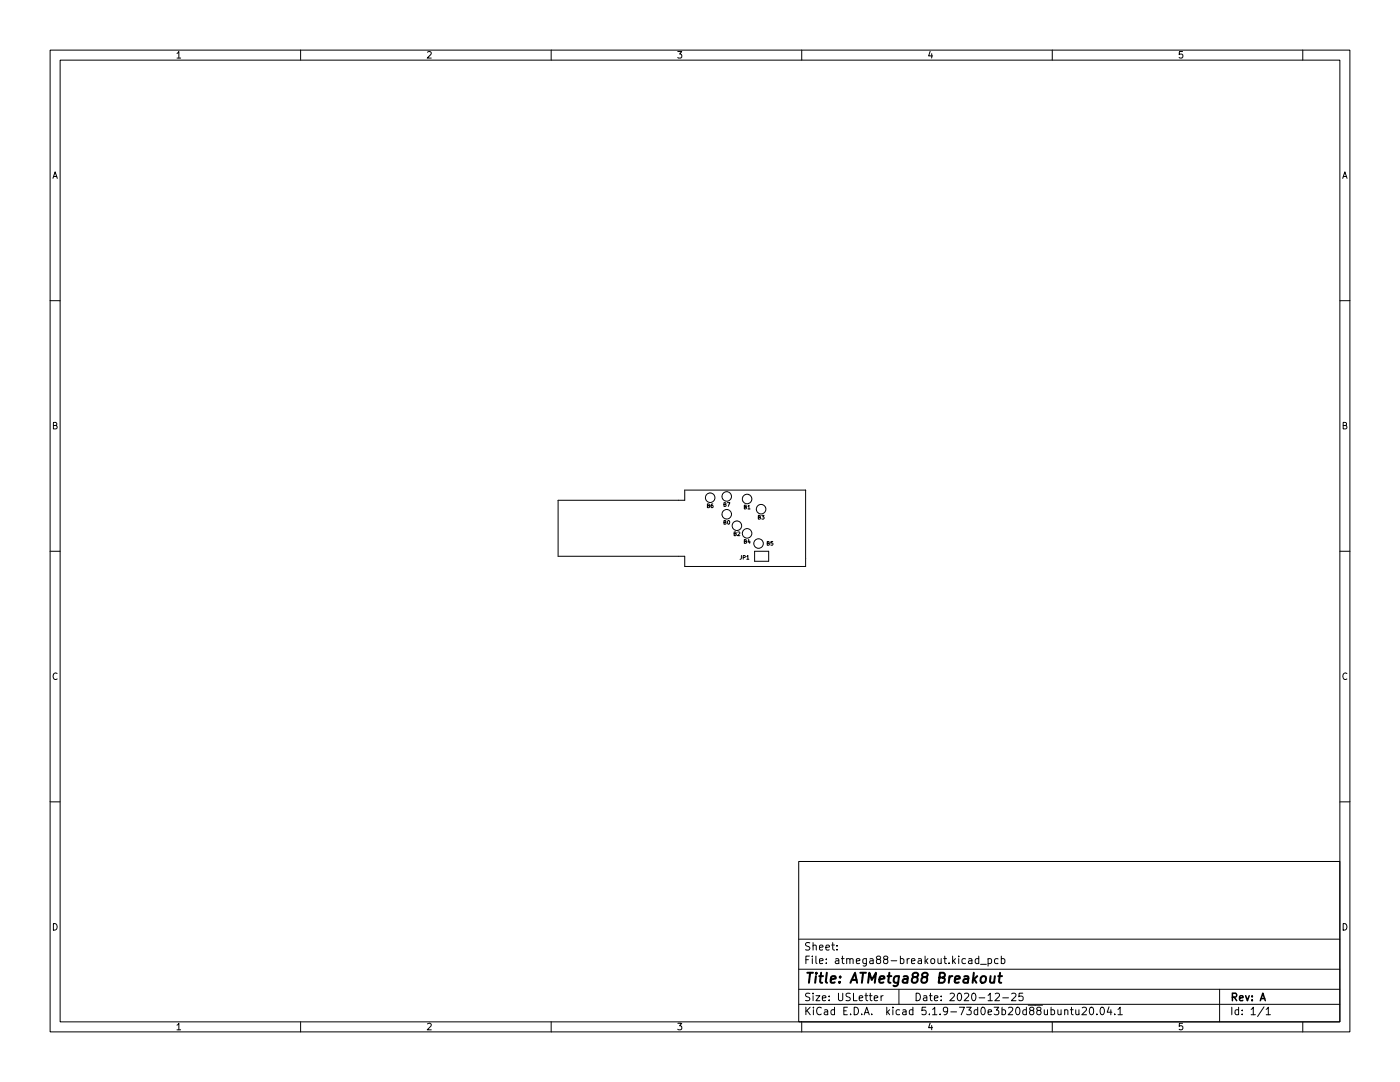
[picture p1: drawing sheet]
<svg xmlns="http://www.w3.org/2000/svg" width="279mm" height="216mm" viewBox="0 0 279 216" stroke-linecap="round" stroke-linejoin="round" font-family="sans-serif">
<defs><g id="words">
<text font-size="2.8" x="160.4" y="196.2">Title: ATMetga88 Breakout</text>
<g font-size="2.1">
<text x="160.4" y="189.7">Sheet:</text>
<text x="160.4" y="192.4">File: atmega88-breakout.kicad_pcb</text>
<text x="160.4" y="202.5">KiCad E.D.A. kicad 5.1.9-73d0e3b20d88ubuntu20.04.1</text>
<text x="160.4" y="199.7">Size: USLetter</text>
<text x="182.4" y="199.7">Date: 2020-12-25</text>
<text x="245.4" y="199.7">Rev: A</text>
<text x="245.4" y="202.5">Id: 1/1</text>
</g>
<g font-size="1.8">
<text x="35" y="11.6">1</text>
<text x="85" y="11.6">2</text>
<text x="135" y="11.6">3</text>
<text x="185" y="11.6">4</text>
<text x="235" y="11.6">5</text>
<text x="10.3" y="35.6">A</text>
<text x="267.7" y="35.6">A</text>
<text x="10.3" y="85.7">B</text>
<text x="267.7" y="85.7">B</text>
<text x="10.3" y="135.6">C</text>
<text x="267.7" y="135.6">C</text>
<text x="10.3" y="185.7">D</text>
<text x="267.7" y="185.7">D</text>
<text x="35" y="205.6">1</text>
<text x="85" y="205.6">2</text>
<text x="135" y="205.6">3</text>
<text x="185" y="205.6">4</text>
<text x="235" y="205.6">5</text>
</g>
<g font-size="1">
<text x="141.1" y="101.3">B6</text>
<text x="144.4" y="101.1">B7</text>
<text x="148.4" y="101.6">B1</text>
<text x="144.4" y="104.6">B0</text>
<text x="146.4" y="106.9">B2</text>
<text x="151.2" y="103.6">B3</text>
<text x="147.7" y="111.6">JP1</text>
<text x="148.4" y="108.4">B4</text>
<text x="153" y="108.8">B5</text>
</g>
</g></defs>
<g fill="none" stroke="#000" stroke-width=".2">
<path d="M10 10h259.4v195.9h-259.4zM12 12h255.4v191.9h-255.4zM60 10v2M110 10v2M160 10v2M210 10v2M260 10v2M10 60h2M267.4 60h2M111.4 99.8h25.3v-2h24.1v15.2h-24.1v-2h-25.3zM10 110h2M150.6 110h2.8v2h-2.8z"/>
<path d="M267.4 110h2M10 160h2M267.4 160h2M159.4 171.9h108v32h-108zM159.4 197.4h108M159.4 193.4h108M159.4 187.4h108M167 189.4v.2M167 188.7v.1M174.5 199.2l.7-.2-.1-.3h-.4l-.2 .2v.7h.6M175.8 198.7v1M176.3 198.7l-.5 .3"/>
<path d="M179.4 197.4v3M193.3 191.4h.6l.1 .9M194 191.6l-.5 .1-.2 .2 .2 .4 .5-.1M195.3 191.4l-.4-.1-.3 .3 .2 .6h.5M195.3 190.8v1.5M195.7 192.4h1.1M197.2 191.4l.4-.1 .3 .3-.1 .6h-.6M197.2 191.3v1.5M198.6 198.3l.6-.1 .3 .4-1 1.1h1M199.2 191.4l-.4-.1-.3 .3 .1 .6h.6M199.8 191.4l.5-.1 .2 .3-.1 .6h-.6M199.8 190.8v1.5"/>
<path d="M200.1 199.1h1.2M201.9 198.3l.6-.1 .3 .4-1 1.1h1M204.1 198.2h-.7l-.1 .7 .2-.2 .5 .1 .2 .2-.1 .5-.2 .2-.6-.2M243.4 197.4v6.5M60 203.9v2M110 203.9v2M159.4 200.4h108M160 203.9v2M210 203.9v2M212.5 201.6l.2-.1h.3l.1 1M212.5 201.5v1M213.6 201.5h.6"/>
<path d="M213.8 201v1.3l.4 .2M214.7 201.5l.1 .9 .3 .1 .2-.2M215.3 201.5v1M216 201.1l.5-.1 .3 .4-.9 1.1h.9M217.6 201h.2a.8 .8 0 0 1 .5 .7 .8 .8 0 0 1-.5 .8 1 1 0 0 1-.2-1.5zM218.9 202.3v.2M219.7 201.1l.2-.1a.8 .8 0 0 1 .5 .7 .8 .8 0 0 1-.5 .8l-.2-.2-.2-.4zM221.3 200.9l-.3 1.1h.9M221.7 201.5v1M222.5 202.3v.2M223.1 201.4l.4-.4v1.5M223.1 202.5h.9"/>
<path d="M252.3 200.9l-1.3 1.9M252.7 201.4l.4-.4v1.5M252.7 202.5h.8M260 203.9v2"/>
<circle cx="141.7" cy="99.3" r=".95"/>
<circle cx="145" cy="99.1" r=".95"/>
<circle cx="149.1" cy="99.6" r=".95"/>
<circle cx="145" cy="102.6" r=".95"/>
<circle cx="147.1" cy="104.9" r=".95"/>
<circle cx="149.1" cy="106.4" r=".95"/>
<circle cx="151.4" cy="108.5" r=".95"/>
<circle cx="151.9" cy="101.6" r=".95"/>
</g>
<path d="M195.9 195a.52 .52 0 0 1 .5-.2 .52 .52 0 0 1 .4 .4l-.1 .5a.55 .55 0 0 1-.5 .4 .55 .55 0 0 1-.5-.4zM197.7 194.8l-.1 1.2a.57 .57 0 0 0 .8-.1M198.6 194.8l-.2 1.3M199.2 194.8h.8M199.6 194.1l-.2 1.7v.2l.4 .1" fill="none" stroke="#000" stroke-width=".4"/>
<use href="#words"/>
</svg>
